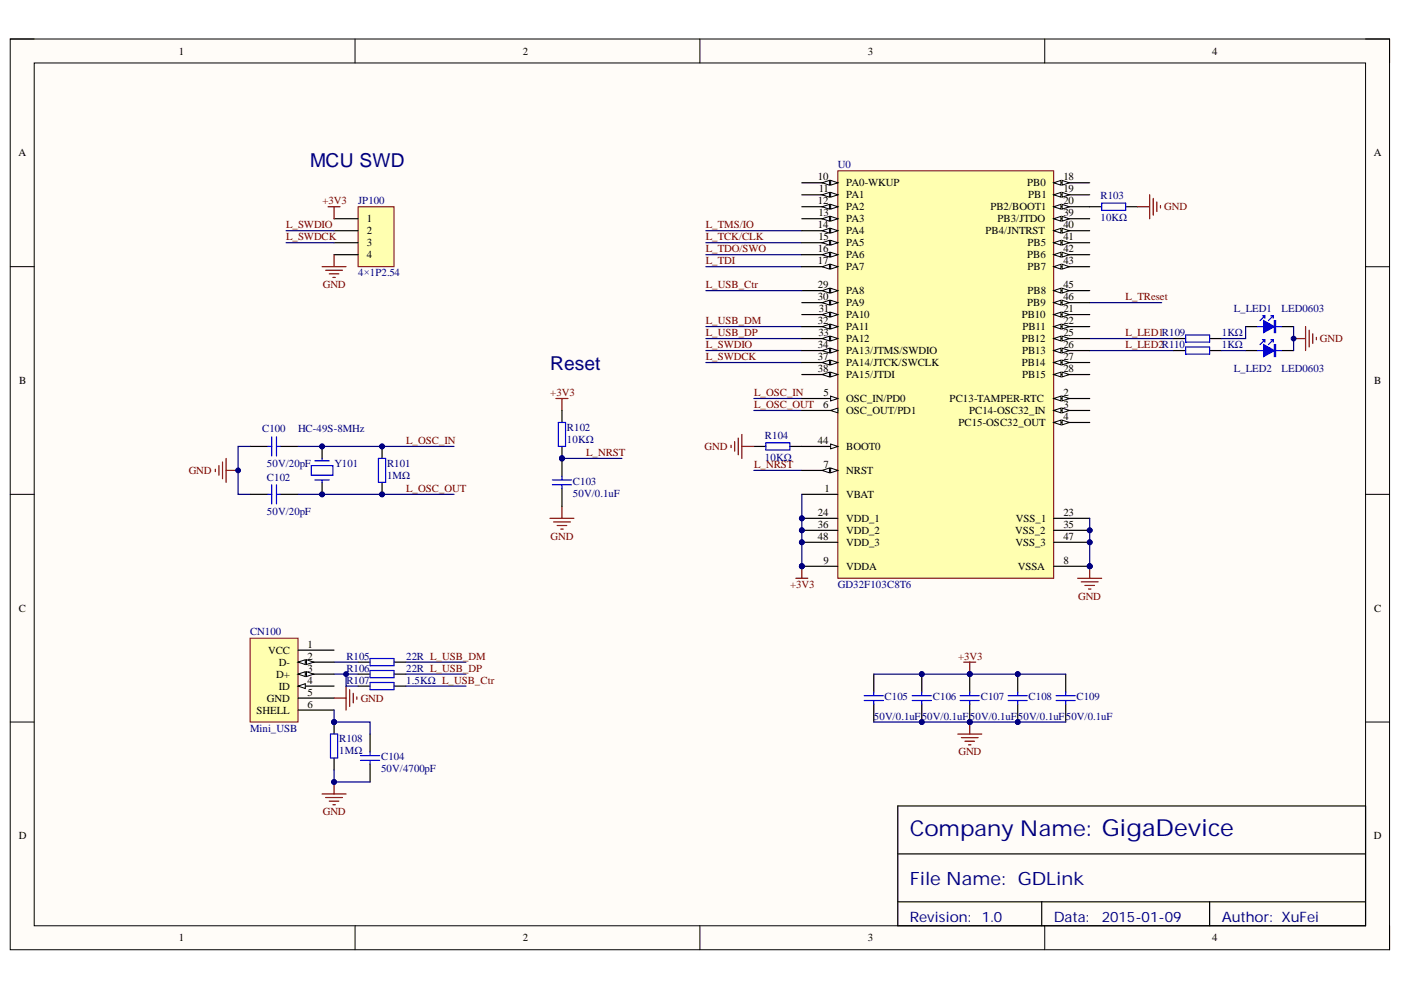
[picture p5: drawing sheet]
<svg xmlns="http://www.w3.org/2000/svg" width="297mm" height="210mm" viewBox="0 0 297 210" stroke-linecap="round" stroke-linejoin="round" font-family="sans-serif">
<defs><g id="words">
<text font-size="4.6" fill="#000080" x="192.9" y="177.3">Company Name: GigaDevice</text>
<g font-size="4.1" fill="#000080">
<text x="65.7" y="35.3">MCU SWD</text>
<text x="116.7" y="78.5">Reset</text>
</g>
<text font-size="3.9" fill="#000080" x="192.9" y="187.7">File Name: GDLink</text>
<g font-size="3" fill="#000080">
<text x="192.9" y="195.4">Revision:</text>
<text x="208.2" y="195.4">1.0</text>
<text x="223.4" y="195.4">Data:</text>
<text x="233.6" y="195.4">2015-01-09</text>
<text x="259" y="195.4">Author: XuFei</text>
</g>
<g font-size="2.3">
<text x="37.9" y="11.6">1</text>
<text x="110.8" y="11.6">2</text>
<text x="184" y="11.6">3</text>
<text x="257" y="11.6">4</text>
<text x="3.9" y="33.1">A</text>
<text x="291.3" y="33.1">A</text>
<text x="173.4" y="38.2">10</text>
<text x="173.6" y="40.7">11</text>
<text x="179.4" y="39.5">PA0-WKUP</text>
<text x="217.8" y="39.5">PB0</text>
<text x="225.5" y="38.2">18</text>
<text x="225.5" y="40.7">19</text>
<text x="77.7" y="47.1">1</text>
<text x="173.4" y="43.3">12</text>
<text x="173.5" y="45.8">13</text>
<text x="179.4" y="42">PA1</text>
<text x="179.4" y="44.5">PA2</text>
<text x="179.4" y="47.1">PA3</text>
<text x="210" y="44.5">PB2/BOOT1</text>
<text x="211.5" y="47.1">PB3/JTDO</text>
<text x="218" y="42">PB1</text>
<text x="225.5" y="43.3">20</text>
<text x="225.5" y="45.8">39</text>
<text x="77.7" y="49.7">2</text>
<text x="77.7" y="52.2">3</text>
<text x="173.4" y="48.3">14</text>
<text x="173.4" y="53.5">16</text>
<text x="173.5" y="51">15</text>
<text x="179.4" y="49.7">PA4</text>
<text x="179.4" y="52.2">PA5</text>
<text x="209" y="49.7">PB4/JNTRST</text>
<text x="217.8" y="52.2">PB5</text>
<text x="225.5" y="48.3">40</text>
<text x="225.5" y="51">41</text>
<text x="225.5" y="53.5">42</text>
<text x="77.7" y="54.8">4</text>
<text x="173.4" y="56">17</text>
<text x="179.4" y="54.8">PA6</text>
<text x="179.4" y="57.3">PA7</text>
<text x="217.8" y="54.8">PB6</text>
<text x="217.8" y="57.3">PB7</text>
<text x="225.5" y="56">43</text>
<text x="173.4" y="61.1">29</text>
<text x="173.4" y="63.6">30</text>
<text x="179.4" y="62.4">PA8</text>
<text x="179.4" y="64.9">PA9</text>
<text x="217.8" y="64.9">PB9</text>
<text x="217.8" y="62.4">PB8</text>
<text x="225.5" y="61.1">45</text>
<text x="225.5" y="63.6">46</text>
<text x="173.4" y="68.7">32</text>
<text x="173.5" y="71.3">33</text>
<text x="173.6" y="66.2">31</text>
<text x="179.4" y="67.5">PA10</text>
<text x="179.4" y="70">PA11</text>
<text x="216.7" y="67.5">PB10</text>
<text x="216.8" y="70">PB11</text>
<text x="225.5" y="66.2">21</text>
<text x="225.5" y="68.7">22</text>
<text x="225.5" y="71.3">25</text>
<text x="173.4" y="73.8">34</text>
<text x="173.4" y="76.3">37</text>
<text x="179.4" y="72.5">PA12</text>
<text x="179.4" y="75.1">PA13/JTMS/SWDIO</text>
<text x="179.4" y="77.6">PA14/JTCK/SWCLK</text>
<text x="216.7" y="72.5">PB12</text>
<text x="216.7" y="77.6">PB14</text>
<text x="216.7" y="75.1">PB13</text>
<text x="225.5" y="73.8">26</text>
<text x="225.5" y="76.3">27</text>
<text x="4.1" y="81.4">B</text>
<text x="173.4" y="78.9">38</text>
<text x="174.6" y="83.9">5</text>
<text x="179.4" y="80.1">PA15/JTDI</text>
<text x="216.7" y="80.1">PB15</text>
<text x="225.5" y="78.9">28</text>
<text x="225.5" y="83.9">2</text>
<text x="291.4" y="81.4">B</text>
<text x="174.5" y="86.5">6</text>
<text x="179.4" y="85.2">OSC_IN/PD0</text>
<text x="179.4" y="87.7">OSC_OUT/PD1</text>
<text x="201.3" y="85.2">PC13-TAMPER-RTC</text>
<text x="205.5" y="87.7">PC14-OSC32_IN</text>
<text x="225.5" y="86.5">3</text>
<text x="225.5" y="89">4</text>
<text x="173.4" y="94.2">44</text>
<text x="179.4" y="95.4">BOOT0</text>
<text x="203.2" y="90.3">PC15-OSC32_OUT</text>
<text x="174.6" y="99.2">7</text>
<text x="179.4" y="100.5">NRST</text>
<text x="174.8" y="104.3">1</text>
<text x="179.4" y="105.6">VBAT</text>
<text x="173.4" y="109.4">24</text>
<text x="173.4" y="111.9">36</text>
<text x="179.4" y="110.6">VDD_1</text>
<text x="179.4" y="113.2">VDD_2</text>
<text x="215.2" y="113.2">VSS_2</text>
<text x="215.4" y="110.6">VSS_1</text>
<text x="225.5" y="109.4">23</text>
<text x="225.5" y="111.9">35</text>
<text x="173.4" y="114.4">48</text>
<text x="174.6" y="119.5">9</text>
<text x="179.4" y="115.7">VDD_3</text>
<text x="215.3" y="115.7">VSS_3</text>
<text x="225.5" y="114.4">47</text>
<text x="225.5" y="119.5">8</text>
<text x="179.4" y="120.8">VDDA</text>
<text x="215.8" y="120.8">VSSA</text>
<text x="4" y="129.7">C</text>
<text x="291.4" y="129.7">C</text>
<text x="65.2" y="137.4">1</text>
<text x="56.8" y="138.6">VCC</text>
<text x="58.5" y="143.7">D+</text>
<text x="59.1" y="141.2">D-</text>
<text x="65.2" y="139.9">2</text>
<text x="65.2" y="142.4">3</text>
<text x="56.6" y="148.8">GND</text>
<text x="59.1" y="146.2">ID</text>
<text x="65.2" y="145">4</text>
<text x="65.2" y="147.5">5</text>
<text x="54.4" y="151.3">SHELL</text>
<text x="65.2" y="150">6</text>
<text x="4" y="177.9">D</text>
<text x="291.3" y="177.9">D</text>
<text x="37.9" y="199.6">1</text>
<text x="110.8" y="199.6">2</text>
<text x="184" y="199.6">3</text>
<text x="257" y="199.6">4</text>
</g>
<g font-size="2.3" fill="#000080">
<text x="177.7" y="35.7">U0</text>
<text x="76" y="43.3">JP100</text>
<text x="233.3" y="42.3">R103</text>
<text x="233.3" y="46.8">10KΩ</text>
<text x="76" y="58.6">4×1P2.54</text>
<text x="259" y="71.3">1KΩ</text>
<text x="261.6" y="66.2">L_LED1</text>
<text x="271.7" y="66.2">LED0603</text>
<text x="259" y="73.8">1KΩ</text>
<text x="261.6" y="78.9">L_LED2</text>
<text x="271.7" y="78.9">LED0603</text>
<text x="55.6" y="91.5">C100</text>
<text x="63.2" y="91.5">HC-49S-8MHz</text>
<text x="120.2" y="91.3">R102</text>
<text x="120.2" y="93.9">10KΩ</text>
<text x="162.2" y="93.1">R104</text>
<text x="56.6" y="99">50V/20pF</text>
<text x="70.9" y="99">Y101</text>
<text x="82.1" y="99">R101</text>
<text x="82.1" y="101.5">1MΩ</text>
<text x="162.2" y="97.7">10KΩ</text>
<text x="56.6" y="102">C102</text>
<text x="121.5" y="102.8">C103</text>
<text x="121.5" y="105.3">50V/0.1uF</text>
<text x="56.6" y="109.1">50V/20pF</text>
<text x="177.7" y="124.6">GD32F103C8T6</text>
<text x="53" y="134.7">CN100</text>
<text x="73.4" y="139.9">R105</text>
<text x="73.4" y="142.4">R106</text>
<text x="86.1" y="139.9">22R L_USB_DM</text>
<text x="86.1" y="142.4">22R L_USB_DP</text>
<text x="73.4" y="145">R107</text>
<text x="86.1" y="145">1.5KΩ L_USB_Ctr</text>
<text x="187.6" y="148.5">C105</text>
<text x="197.8" y="148.5">C106</text>
<text x="207.9" y="148.5">C107</text>
<text x="218.1" y="148.5">C108</text>
<text x="228.2" y="148.5">C109</text>
<text x="53" y="155.1">Mini_USB</text>
<text x="185.3" y="152.6">50V/0.1uF50V/0.1uF</text>
<text x="205.7" y="152.6">50V/0.1uF</text>
<text x="215.8" y="152.6">50V/0.1uF</text>
<text x="226" y="152.6">50V/0.1uF</text>
<text x="71.9" y="157.4">R108</text>
<text x="71.9" y="159.9">1MΩ</text>
<text x="80.8" y="161.2">C104</text>
<text x="80.8" y="163.7">50V/4700pF</text>
</g>
<g font-size="2.3" fill="#800000">
<text x="68.4" y="43.3">+3V3</text>
<text x="246.9" y="44.5">GND</text>
<text x="60.7" y="48.3">L_SWDIO</text>
<text x="60.7" y="51">L_SWDCK</text>
<text x="149.7" y="48.3">L_TMS/IO</text>
<text x="149.7" y="53.5">L_TDO/SWO</text>
<text x="149.7" y="51">L_TCK/CLK</text>
<text x="149.7" y="56">L_TDI</text>
<text x="68.4" y="61.1">GND</text>
<text x="149.7" y="61.1">L_USB_Ctr</text>
<text x="238.7" y="63.6">L_TReset</text>
<text x="149.7" y="71.3">L_USB_DP</text>
<text x="149.7" y="68.7">L_USB_DM</text>
<text x="238.7" y="71.3">L_LED1R109</text>
<text x="149.7" y="73.8">L_SWDIO</text>
<text x="149.7" y="76.3">L_SWDCK</text>
<text x="238.7" y="73.8">L_LED2R110</text>
<text x="279.9" y="72.5">GND</text>
<text x="116.7" y="83.9">+3V3</text>
<text x="159.9" y="83.9">L_OSC_IN</text>
<text x="159.9" y="86.5">L_OSC_OUT</text>
<text x="86.1" y="94.2">L_OSC_IN</text>
<text x="149.4" y="95.4">GND</text>
<text x="40" y="100.5">GND</text>
<text x="124.3" y="96.7">L_NRST</text>
<text x="159.9" y="99.2">L_NRST</text>
<text x="86.1" y="104.3">L_OSC_OUT</text>
<text x="116.7" y="114.4">GND</text>
<text x="167.5" y="124.6">+3V3</text>
<text x="228.6" y="127.1">GND</text>
<text x="203.1" y="139.9">+3V3</text>
<text x="76.5" y="148.8">GND</text>
<text x="203.2" y="160.2">GND</text>
<text x="68.4" y="172.9">GND</text>
</g>
</g></defs>
<path d="M2.2 8.3h292.4v193.1h-292.4z" fill-rule="evenodd" fill="#fffcf8"/>
<path d="M2.2 8.3h292.4v193.1h-292.4z" fill="none" stroke="#000" stroke-width=".21"/>
<path d="M7.3 13.4h282.2v182.9h-282.2z" fill-rule="evenodd" fill="#fffcf8"/>
<g fill="none" stroke="#000" stroke-width=".21">
<path d="M2.2 8.3h5.1M7.3 13.4h282.2v182.9h-282.2zM75.3 8.3v5M148.4 8.3v5M221.5 8.3v5.1M289.5 8.3h5.1v5.1M2.2 56.5h5.1M289.5 56.5h5.1M2.2 104.8h5.1M289.5 104.8h5.1M2.2 153.1h5.1M289.5 153.1h5.1"/>
<path d="M75.3 196.3v5.1M148.4 196.3v5.1M221.5 196.3v5.1M294.6 196.3v5.1"/>
</g>
<path d="M53 94.7h3.8M59.4 94.7h3.8M53 104.8h3.8M59.4 104.8h3.8M190.3 170.9h99.2v25.4h-99.2zM190.3 181h99.2M190.3 191.2h99.2M220.9 191.2v5.1M256.5 191.2v5.1" fill="none" stroke="#000" stroke-width=".25"/>
<path d="M231 64.2h15.3M231 71.8h17.8M231 74.3h17.8M159.8 99.7h10.2" fill="none" stroke="#000080" stroke-width=".25"/>
<path d="M56.8 94.7h.8M57.6 92.6v4.1M58.6 94.7h.8M58.6 92.6v4.1M56.8 104.8h.8M57.6 102.8v4M58.6 102.8v4M58.6 104.8h.8" fill="none" stroke="#00f" stroke-width=".25"/>
<circle cx="68.3" cy="104.8" r=".51" fill="#000080"/>
<circle cx="68.3" cy="104.8" r=".51" fill="none" stroke="#000080" stroke-width=".21"/>
<circle cx="68.3" cy="94.7" r=".51" fill="#000080"/>
<circle cx="68.3" cy="94.7" r=".51" fill="none" stroke="#000080" stroke-width=".21"/>
<path d="M68.3 102.3v2.5" fill="none" stroke="#000" stroke-width=".25"/>
<circle cx="68.3" cy="104.8" r=".51" fill="#000080"/>
<circle cx="68.3" cy="104.8" r=".51" fill="none" stroke="#000080" stroke-width=".21"/>
<path d="M68.3 94.7v2.5" fill="none" stroke="#000" stroke-width=".25"/>
<circle cx="68.3" cy="94.7" r=".51" fill="#000080"/>
<circle cx="68.3" cy="94.7" r=".51" fill="none" stroke="#000080" stroke-width=".21"/>
<path d="M66 98.7h4.6v2.1h-4.6zM66.8 97.7h3M68.3 97.2v.5M66.8 101.8h3M68.3 101.8v.5" fill="none" stroke="#00f" stroke-width=".25"/>
<path d="M53 94.7h-2.5v10.1h2.5" fill="none" stroke="#000080" stroke-width=".25"/>
<path d="M45.7 99.5v.5M46.4 98.7v2.1M47.2 98v3.5M47.9 97.2v5.1M47.9 99.7h2.6" fill="none" stroke="#800000" stroke-width=".25"/>
<circle cx="50.5" cy="99.7" r=".51" fill="#000080"/>
<circle cx="50.5" cy="99.7" r=".51" fill="none" stroke="#000080" stroke-width=".21"/>
<path d="M117.9 84.5h2.5M119.1 84.5v2.5M116.6 109.9h5.1M117.4 110.7h3.5M118.1 111.4h2.1M118.9 112.2h.5M119.1 107.4v2.5" fill="none" stroke="#800000" stroke-width=".25"/>
<path d="M119.1 97.2h12.8" fill="none" stroke="#000080" stroke-width=".25"/>
<circle cx="119.1" cy="97.2" r=".51" fill="#000080"/>
<circle cx="119.1" cy="97.2" r=".51" fill="none" stroke="#000080" stroke-width=".21"/>
<circle cx="119.1" cy="97.2" r=".51" fill="#000080"/>
<circle cx="119.1" cy="97.2" r=".51" fill="none" stroke="#000080" stroke-width=".21"/>
<path d="M119.1 94.7v2.5" fill="none" stroke="#000" stroke-width=".25"/>
<circle cx="119.1" cy="97.2" r=".51" fill="#000080"/>
<circle cx="119.1" cy="97.2" r=".51" fill="none" stroke="#000080" stroke-width=".21"/>
<path d="M119.1 87v2.6" fill="none" stroke="#000" stroke-width=".25"/>
<path d="M118.4 89.6h1.5v5.1h-1.5z" fill="none" stroke="#00f" stroke-width=".25"/>
<circle cx="119.1" cy="97.2" r=".51" fill="#000080"/>
<circle cx="119.1" cy="97.2" r=".51" fill="none" stroke="#000080" stroke-width=".21"/>
<path d="M119.1 97.2v3.8" fill="none" stroke="#000" stroke-width=".25"/>
<circle cx="119.1" cy="97.2" r=".51" fill="#000080"/>
<circle cx="119.1" cy="97.2" r=".51" fill="none" stroke="#000080" stroke-width=".21"/>
<path d="M159.8 94.7h2.6M167.5 94.7h2.5M119.1 103.5v3.9M185.3 142.9v3.8M185.3 149.3v3.8" fill="none" stroke="#000" stroke-width=".25"/>
<path d="M162.4 93.9h5.1v1.5h-5.1zM117.1 102.8h4.1M117.1 101.8h4.1M119.1 101v.8M119.1 102.8v.7M183.2 147.5h4.1M183.2 148.5h4.1M185.3 146.7v.8M185.3 148.5v.8" fill="none" stroke="#00f" stroke-width=".25"/>
<path d="M155 94.4v.5M155.8 93.6v2.1M156.5 92.9v3.5M157.3 92.1v5.1M157.3 94.7h2.5" fill="none" stroke="#800000" stroke-width=".25"/>
<path d="M63.2 94.7h33.1M63.2 104.8h33.1" fill="none" stroke="#000080" stroke-width=".25"/>
<circle cx="195.4" cy="153.1" r=".51" fill="#000080"/>
<circle cx="195.4" cy="153.1" r=".51" fill="none" stroke="#000080" stroke-width=".21"/>
<circle cx="195.4" cy="142.9" r=".51" fill="#000080"/>
<circle cx="195.4" cy="142.9" r=".51" fill="none" stroke="#000080" stroke-width=".21"/>
<path d="M195.4 149.3v3.8" fill="none" stroke="#000" stroke-width=".25"/>
<circle cx="195.4" cy="153.1" r=".51" fill="#000080"/>
<circle cx="195.4" cy="153.1" r=".51" fill="none" stroke="#000080" stroke-width=".21"/>
<path d="M195.4 142.9v3.8" fill="none" stroke="#000" stroke-width=".25"/>
<circle cx="195.4" cy="142.9" r=".51" fill="#000080"/>
<circle cx="195.4" cy="142.9" r=".51" fill="none" stroke="#000080" stroke-width=".21"/>
<path d="M193.4 147.5h4.1M193.4 148.5h4.1M195.4 146.7v.8M195.4 148.5v.8" fill="none" stroke="#00f" stroke-width=".25"/>
<circle cx="205.6" cy="153.1" r=".51" fill="#000080"/>
<circle cx="205.6" cy="153.1" r=".51" fill="none" stroke="#000080" stroke-width=".21"/>
<circle cx="205.6" cy="142.9" r=".51" fill="#000080"/>
<circle cx="205.6" cy="142.9" r=".51" fill="none" stroke="#000080" stroke-width=".21"/>
<path d="M205.6 149.3v3.8" fill="none" stroke="#000" stroke-width=".25"/>
<circle cx="205.6" cy="153.1" r=".51" fill="#000080"/>
<circle cx="205.6" cy="153.1" r=".51" fill="none" stroke="#000080" stroke-width=".21"/>
<path d="M205.6 142.9v3.8" fill="none" stroke="#000" stroke-width=".25"/>
<circle cx="205.6" cy="142.9" r=".51" fill="#000080"/>
<circle cx="205.6" cy="142.9" r=".51" fill="none" stroke="#000080" stroke-width=".21"/>
<path d="M203.6 147.5h4M203.6 148.5h4M205.6 146.7v.8M205.6 148.5v.8" fill="none" stroke="#00f" stroke-width=".25"/>
<circle cx="215.8" cy="153.1" r=".51" fill="#000080"/>
<circle cx="215.8" cy="153.1" r=".51" fill="none" stroke="#000080" stroke-width=".21"/>
<circle cx="215.8" cy="142.9" r=".51" fill="#000080"/>
<circle cx="215.8" cy="142.9" r=".51" fill="none" stroke="#000080" stroke-width=".21"/>
<path d="M215.8 149.3v3.8" fill="none" stroke="#000" stroke-width=".25"/>
<circle cx="215.8" cy="153.1" r=".51" fill="#000080"/>
<circle cx="215.8" cy="153.1" r=".51" fill="none" stroke="#000080" stroke-width=".21"/>
<path d="M215.8 142.9v3.8" fill="none" stroke="#000" stroke-width=".25"/>
<circle cx="215.8" cy="142.9" r=".51" fill="#000080"/>
<circle cx="215.8" cy="142.9" r=".51" fill="none" stroke="#000080" stroke-width=".21"/>
<path d="M213.7 147.5h4.1M213.7 148.5h4.1M215.8 146.7v.8M215.8 148.5v.8M223.9 147.5h4.1M223.9 148.5h4.1M226 146.7v.8M226 148.5v.8" fill="none" stroke="#00f" stroke-width=".25"/>
<path d="M226 142.9v3.8M226 149.3v3.8" fill="none" stroke="#000" stroke-width=".25"/>
<circle cx="81" cy="104.8" r=".51" fill="#000080"/>
<circle cx="81" cy="104.8" r=".51" fill="none" stroke="#000080" stroke-width=".21"/>
<circle cx="81" cy="94.7" r=".51" fill="#000080"/>
<circle cx="81" cy="94.7" r=".51" fill="none" stroke="#000080" stroke-width=".21"/>
<path d="M81 102.3v2.5" fill="none" stroke="#000" stroke-width=".25"/>
<circle cx="81" cy="104.8" r=".51" fill="#000080"/>
<circle cx="81" cy="104.8" r=".51" fill="none" stroke="#000080" stroke-width=".21"/>
<path d="M81 94.7v2.5" fill="none" stroke="#000" stroke-width=".25"/>
<circle cx="81" cy="94.7" r=".51" fill="#000080"/>
<circle cx="81" cy="94.7" r=".51" fill="none" stroke="#000080" stroke-width=".21"/>
<path d="M80.2 97.2h1.6v5.1h-1.6z" fill="none" stroke="#00f" stroke-width=".25"/>
<path d="M159.8 84.5h10.2M159.8 87h10.2" fill="none" stroke="#000080" stroke-width=".25"/>
<path d="M203.1 155.6h5.1M203.8 156.4h3.6M204.6 157.2h2M205.4 157.9h.5M205.6 153.1v2.5" fill="none" stroke="#800000" stroke-width=".25"/>
<circle cx="205.6" cy="153.1" r=".51" fill="#000080"/>
<circle cx="205.6" cy="153.1" r=".51" fill="none" stroke="#000080" stroke-width=".21"/>
<path d="M204.3 140.4h2.6M205.6 140.4v2.5" fill="none" stroke="#800000" stroke-width=".25"/>
<circle cx="205.6" cy="142.9" r=".51" fill="#000080"/>
<circle cx="205.6" cy="142.9" r=".51" fill="none" stroke="#000080" stroke-width=".21"/>
<path d="M228.5 122.6h5.1M229.2 123.4h3.6M230 124.1h2.1M230.8 124.9h.5M231 120.1v2.5" fill="none" stroke="#800000" stroke-width=".25"/>
<circle cx="231" cy="120.1" r=".51" fill="#000080"/>
<circle cx="231" cy="120.1" r=".51" fill="none" stroke="#000080" stroke-width=".21"/>
<path d="M75.9 43.8h7.6v12.7h-7.6z" fill-rule="evenodd" fill="#ffffb0"/>
<path d="M75.9 43.8h7.6v12.7h-7.6z" fill="none" stroke="#800000" stroke-width=".21"/>
<path d="M70.8 46.4h5.1M70.8 48.9h5.1M70.8 51.5h5.1M70.8 54h5.1" fill="none" stroke="#000" stroke-width=".25"/>
<path d="M68.3 56.5h5.1M69 57.3h3.6M69.6 43.8h2.5M69.8 58.1h2M70.6 58.8h.5M70.8 43.8v2.6M70.8 54v2.5M168.7 122.6h2.6M170 120.1v2.5" fill="none" stroke="#800000" stroke-width=".25"/>
<path d="M149.7 48.9h20.3M149.7 51.5h20.3M149.7 54h20.3M149.7 56.5h20.3M149.7 76.9h20.3M149.7 74.3h20.3" fill="none" stroke="#000080" stroke-width=".25"/>
<circle cx="170" cy="120.1" r=".51" fill="#000080"/>
<circle cx="170" cy="120.1" r=".51" fill="none" stroke="#000080" stroke-width=".21"/>
<path d="M60.7 48.9h10.1M60.7 51.5h10.1M149.7 69.2h20.3M149.7 71.8h20.3M185.3 142.9h40.7M185.3 153.1h40.7" fill="none" stroke="#000080" stroke-width=".25"/>
<circle cx="170" cy="109.9" r=".51" fill="#000080"/>
<circle cx="170" cy="109.9" r=".51" fill="none" stroke="#000080" stroke-width=".21"/>
<circle cx="170" cy="112.4" r=".51" fill="#000080"/>
<circle cx="170" cy="112.4" r=".51" fill="none" stroke="#000080" stroke-width=".21"/>
<circle cx="170" cy="115" r=".51" fill="#000080"/>
<circle cx="170" cy="115" r=".51" fill="none" stroke="#000080" stroke-width=".21"/>
<circle cx="170" cy="120.1" r=".51" fill="#000080"/>
<circle cx="170" cy="120.1" r=".51" fill="none" stroke="#000080" stroke-width=".21"/>
<circle cx="231" cy="112.4" r=".51" fill="#000080"/>
<circle cx="231" cy="112.4" r=".51" fill="none" stroke="#000080" stroke-width=".21"/>
<circle cx="231" cy="115" r=".51" fill="#000080"/>
<circle cx="231" cy="115" r=".51" fill="none" stroke="#000080" stroke-width=".21"/>
<circle cx="231" cy="120.1" r=".51" fill="#000080"/>
<circle cx="231" cy="120.1" r=".51" fill="none" stroke="#000080" stroke-width=".21"/>
<path d="M177.6 36.2h45.8v86.4h-45.8z" fill-rule="evenodd" fill="#ffffb0"/>
<path d="M177.6 36.2h45.8v86.4h-45.8z" fill="none" stroke="#800000" stroke-width=".21"/>
<path d="M170 94.7h7.6" fill="none" stroke="#000" stroke-width=".25"/>
<path d="M176.1 94.1l1.5 .6-1.5 .5z" fill="#f8fcff"/>
<path d="M176.1 94.1l1.5 .6-1.5 .5z" fill="none" stroke="#000" stroke-width=".21"/>
<path d="M170 99.7h7.6" fill="none" stroke="#000" stroke-width=".25"/>
<path d="M176.1 99.2l1.5 .5-1.5 .5z" fill="#f8fcff"/>
<path d="M176.1 99.2l1.5 .5-1.5 .5z" fill="none" stroke="#000" stroke-width=".21"/>
<path d="M174.3 99.7l1.6-.5v1z" fill="#f8fcff"/>
<path d="M174.3 99.7l1.6-.5v1z" fill="none" stroke="#000" stroke-width=".21"/>
<path d="M170 84.5h7.6" fill="none" stroke="#000" stroke-width=".25"/>
<path d="M176.1 84l1.5 .5-1.5 .5z" fill="#f8fcff"/>
<path d="M176.1 84l1.5 .5-1.5 .5z" fill="none" stroke="#000" stroke-width=".21"/>
<path d="M170 87h7.6" fill="none" stroke="#000" stroke-width=".25"/>
<path d="M176.1 87l1.5-.5v1z" fill="#f8fcff"/>
<path d="M176.1 87l1.5-.5v1z" fill="none" stroke="#000" stroke-width=".21"/>
<path d="M170 38.8h7.6" fill="none" stroke="#000" stroke-width=".25"/>
<path d="M176.1 38.2l1.5 .6-1.5 .5z" fill="#f8fcff"/>
<path d="M176.1 38.2l1.5 .6-1.5 .5z" fill="none" stroke="#000" stroke-width=".21"/>
<path d="M174.3 38.8l1.6-.6v1.1z" fill="#f8fcff"/>
<path d="M174.3 38.8l1.6-.6v1.1z" fill="none" stroke="#000" stroke-width=".21"/>
<path d="M170 41.3h7.6" fill="none" stroke="#000" stroke-width=".25"/>
<path d="M176.1 40.8l1.5 .5-1.5 .5z" fill="#f8fcff"/>
<path d="M176.1 40.8l1.5 .5-1.5 .5z" fill="none" stroke="#000" stroke-width=".21"/>
<path d="M174.3 41.3l1.6-.5v1z" fill="#f8fcff"/>
<path d="M174.3 41.3l1.6-.5v1z" fill="none" stroke="#000" stroke-width=".21"/>
<path d="M170 43.8h7.6" fill="none" stroke="#000" stroke-width=".25"/>
<path d="M176.1 43.3l1.5 .5-1.5 .5z" fill="#f8fcff"/>
<path d="M176.1 43.3l1.5 .5-1.5 .5z" fill="none" stroke="#000" stroke-width=".21"/>
<path d="M174.3 43.8l1.6-.5v1z" fill="#f8fcff"/>
<path d="M174.3 43.8l1.6-.5v1z" fill="none" stroke="#000" stroke-width=".21"/>
<path d="M170 46.4h7.6" fill="none" stroke="#000" stroke-width=".25"/>
<path d="M176.1 45.9l1.5 .5-1.5 .5z" fill="#f8fcff"/>
<path d="M176.1 45.9l1.5 .5-1.5 .5z" fill="none" stroke="#000" stroke-width=".21"/>
<path d="M174.3 46.4l1.6-.5v1z" fill="#f8fcff"/>
<path d="M174.3 46.4l1.6-.5v1z" fill="none" stroke="#000" stroke-width=".21"/>
<path d="M170 48.9h7.6" fill="none" stroke="#000" stroke-width=".25"/>
<path d="M176.1 48.4l1.5 .5-1.5 .5z" fill="#f8fcff"/>
<path d="M176.1 48.4l1.5 .5-1.5 .5z" fill="none" stroke="#000" stroke-width=".21"/>
<path d="M174.3 48.9l1.6-.5v1z" fill="#f8fcff"/>
<path d="M174.3 48.9l1.6-.5v1z" fill="none" stroke="#000" stroke-width=".21"/>
<path d="M170 51.5h7.6" fill="none" stroke="#000" stroke-width=".25"/>
<path d="M176.1 51l1.5 .5-1.5 .5z" fill="#f8fcff"/>
<path d="M176.1 51l1.5 .5-1.5 .5z" fill="none" stroke="#000" stroke-width=".21"/>
<path d="M174.3 51.5l1.6-.5v1z" fill="#f8fcff"/>
<path d="M174.3 51.5l1.6-.5v1z" fill="none" stroke="#000" stroke-width=".21"/>
<path d="M170 54h7.6" fill="none" stroke="#000" stroke-width=".25"/>
<path d="M176.1 53.5l1.5 .5-1.5 .5z" fill="#f8fcff"/>
<path d="M176.1 53.5l1.5 .5-1.5 .5z" fill="none" stroke="#000" stroke-width=".21"/>
<path d="M174.3 54l1.6-.5v1z" fill="#f8fcff"/>
<path d="M174.3 54l1.6-.5v1z" fill="none" stroke="#000" stroke-width=".21"/>
<path d="M170 56.5h7.6" fill="none" stroke="#000" stroke-width=".25"/>
<path d="M176.1 56l1.5 .5-1.5 .6z" fill="#f8fcff"/>
<path d="M176.1 56l1.5 .5-1.5 .6z" fill="none" stroke="#000" stroke-width=".21"/>
<path d="M174.3 56.5l1.6-.5v1.1z" fill="#f8fcff"/>
<path d="M174.3 56.5l1.6-.5v1.1z" fill="none" stroke="#000" stroke-width=".21"/>
<path d="M170 61.6h7.6" fill="none" stroke="#000" stroke-width=".25"/>
<path d="M176.1 61.1l1.5 .5-1.5 .5z" fill="#f8fcff"/>
<path d="M176.1 61.1l1.5 .5-1.5 .5z" fill="none" stroke="#000" stroke-width=".21"/>
<path d="M174.3 61.6l1.6-.5v1z" fill="#f8fcff"/>
<path d="M174.3 61.6l1.6-.5v1z" fill="none" stroke="#000" stroke-width=".21"/>
<path d="M170 64.2h7.6" fill="none" stroke="#000" stroke-width=".25"/>
<path d="M176.1 63.7l1.5 .5-1.5 .5z" fill="#f8fcff"/>
<path d="M176.1 63.7l1.5 .5-1.5 .5z" fill="none" stroke="#000" stroke-width=".21"/>
<path d="M174.3 64.2l1.6-.5v1z" fill="#f8fcff"/>
<path d="M174.3 64.2l1.6-.5v1z" fill="none" stroke="#000" stroke-width=".21"/>
<path d="M170 66.7h7.6" fill="none" stroke="#000" stroke-width=".25"/>
<path d="M176.1 66.2l1.5 .5-1.5 .5z" fill="#f8fcff"/>
<path d="M176.1 66.2l1.5 .5-1.5 .5z" fill="none" stroke="#000" stroke-width=".21"/>
<path d="M174.3 66.7l1.6-.5v1z" fill="#f8fcff"/>
<path d="M174.3 66.7l1.6-.5v1z" fill="none" stroke="#000" stroke-width=".21"/>
<path d="M170 69.2h7.6" fill="none" stroke="#000" stroke-width=".25"/>
<path d="M176.1 68.7l1.5 .5-1.5 .6z" fill="#f8fcff"/>
<path d="M176.1 68.7l1.5 .5-1.5 .6z" fill="none" stroke="#000" stroke-width=".21"/>
<path d="M174.3 69.2l1.6-.5v1.1z" fill="#f8fcff"/>
<path d="M174.3 69.2l1.6-.5v1.1z" fill="none" stroke="#000" stroke-width=".21"/>
<path d="M170 71.8h7.6" fill="none" stroke="#000" stroke-width=".25"/>
<path d="M176.1 71.3l1.5 .5-1.5 .5z" fill="#f8fcff"/>
<path d="M176.1 71.3l1.5 .5-1.5 .5z" fill="none" stroke="#000" stroke-width=".21"/>
<path d="M174.3 71.8l1.6-.5v1z" fill="#f8fcff"/>
<path d="M174.3 71.8l1.6-.5v1z" fill="none" stroke="#000" stroke-width=".21"/>
<path d="M170 74.3h7.6" fill="none" stroke="#000" stroke-width=".25"/>
<path d="M176.1 73.8l1.5 .5-1.5 .5z" fill="#f8fcff"/>
<path d="M176.1 73.8l1.5 .5-1.5 .5z" fill="none" stroke="#000" stroke-width=".21"/>
<path d="M174.3 74.3l1.6-.5v1z" fill="#f8fcff"/>
<path d="M174.3 74.3l1.6-.5v1z" fill="none" stroke="#000" stroke-width=".21"/>
<path d="M170 76.9h7.6" fill="none" stroke="#000" stroke-width=".25"/>
<path d="M176.1 76.4l1.5 .5-1.5 .5z" fill="#f8fcff"/>
<path d="M176.1 76.4l1.5 .5-1.5 .5z" fill="none" stroke="#000" stroke-width=".21"/>
<path d="M174.3 76.9l1.6-.5v1z" fill="#f8fcff"/>
<path d="M174.3 76.9l1.6-.5v1z" fill="none" stroke="#000" stroke-width=".21"/>
<path d="M170 79.4h7.6" fill="none" stroke="#000" stroke-width=".25"/>
<path d="M176.1 78.9l1.5 .5-1.5 .5z" fill="#f8fcff"/>
<path d="M176.1 78.9l1.5 .5-1.5 .5z" fill="none" stroke="#000" stroke-width=".21"/>
<path d="M174.3 79.4l1.6-.5v1z" fill="#f8fcff"/>
<path d="M174.3 79.4l1.6-.5v1z" fill="none" stroke="#000" stroke-width=".21"/>
<path d="M223.4 38.8h7.6" fill="none" stroke="#000" stroke-width=".25"/>
<path d="M223.4 38.8l1.5-.6v1.1z" fill="#f8fcff"/>
<path d="M223.4 38.8l1.5-.6v1.1z" fill="none" stroke="#000" stroke-width=".21"/>
<path d="M225.2 38.2l1.5 .6-1.5 .5z" fill="#f8fcff"/>
<path d="M225.2 38.2l1.5 .6-1.5 .5z" fill="none" stroke="#000" stroke-width=".21"/>
<path d="M223.4 41.3h7.6" fill="none" stroke="#000" stroke-width=".25"/>
<path d="M223.4 41.3l1.5-.5v1z" fill="#f8fcff"/>
<path d="M223.4 41.3l1.5-.5v1z" fill="none" stroke="#000" stroke-width=".21"/>
<path d="M225.2 40.8l1.5 .5-1.5 .5z" fill="#f8fcff"/>
<path d="M225.2 40.8l1.5 .5-1.5 .5z" fill="none" stroke="#000" stroke-width=".21"/>
<path d="M223.4 43.8h7.6" fill="none" stroke="#000" stroke-width=".25"/>
<path d="M223.4 43.8l1.5-.5v1z" fill="#f8fcff"/>
<path d="M223.4 43.8l1.5-.5v1z" fill="none" stroke="#000" stroke-width=".21"/>
<path d="M225.2 43.3l1.5 .5-1.5 .5z" fill="#f8fcff"/>
<path d="M225.2 43.3l1.5 .5-1.5 .5z" fill="none" stroke="#000" stroke-width=".21"/>
<path d="M223.4 46.4h7.6" fill="none" stroke="#000" stroke-width=".25"/>
<path d="M223.4 46.4l1.5-.5v1z" fill="#f8fcff"/>
<path d="M223.4 46.4l1.5-.5v1z" fill="none" stroke="#000" stroke-width=".21"/>
<path d="M225.2 45.9l1.5 .5-1.5 .5z" fill="#f8fcff"/>
<path d="M225.2 45.9l1.5 .5-1.5 .5z" fill="none" stroke="#000" stroke-width=".21"/>
<path d="M223.4 48.9h7.6" fill="none" stroke="#000" stroke-width=".25"/>
<path d="M223.4 48.9l1.5-.5v1z" fill="#f8fcff"/>
<path d="M223.4 48.9l1.5-.5v1z" fill="none" stroke="#000" stroke-width=".21"/>
<path d="M225.2 48.4l1.5 .5-1.5 .5z" fill="#f8fcff"/>
<path d="M225.2 48.4l1.5 .5-1.5 .5z" fill="none" stroke="#000" stroke-width=".21"/>
<path d="M223.4 51.5h7.6" fill="none" stroke="#000" stroke-width=".25"/>
<path d="M223.4 51.5l1.5-.5v1z" fill="#f8fcff"/>
<path d="M223.4 51.5l1.5-.5v1z" fill="none" stroke="#000" stroke-width=".21"/>
<path d="M225.2 51l1.5 .5-1.5 .5z" fill="#f8fcff"/>
<path d="M225.2 51l1.5 .5-1.5 .5z" fill="none" stroke="#000" stroke-width=".21"/>
<path d="M223.4 54h7.6" fill="none" stroke="#000" stroke-width=".25"/>
<path d="M223.4 54l1.5-.5v1z" fill="#f8fcff"/>
<path d="M223.4 54l1.5-.5v1z" fill="none" stroke="#000" stroke-width=".21"/>
<path d="M225.2 53.5l1.5 .5-1.5 .5z" fill="#f8fcff"/>
<path d="M225.2 53.5l1.5 .5-1.5 .5z" fill="none" stroke="#000" stroke-width=".21"/>
<path d="M223.4 56.5h7.6" fill="none" stroke="#000" stroke-width=".25"/>
<path d="M223.4 56.5l1.5-.5v1.1z" fill="#f8fcff"/>
<path d="M223.4 56.5l1.5-.5v1.1z" fill="none" stroke="#000" stroke-width=".21"/>
<path d="M225.2 56l1.5 .5-1.5 .6z" fill="#f8fcff"/>
<path d="M225.2 56l1.5 .5-1.5 .6z" fill="none" stroke="#000" stroke-width=".21"/>
<path d="M223.4 61.6h7.6" fill="none" stroke="#000" stroke-width=".25"/>
<path d="M223.4 61.6l1.5-.5v1z" fill="#f8fcff"/>
<path d="M223.4 61.6l1.5-.5v1z" fill="none" stroke="#000" stroke-width=".21"/>
<path d="M225.2 61.1l1.5 .5-1.5 .5z" fill="#f8fcff"/>
<path d="M225.2 61.1l1.5 .5-1.5 .5z" fill="none" stroke="#000" stroke-width=".21"/>
<path d="M223.4 64.2h7.6" fill="none" stroke="#000" stroke-width=".25"/>
<path d="M223.4 64.2l1.5-.5v1z" fill="#f8fcff"/>
<path d="M223.4 64.2l1.5-.5v1z" fill="none" stroke="#000" stroke-width=".21"/>
<path d="M225.2 63.7l1.5 .5-1.5 .5z" fill="#f8fcff"/>
<path d="M225.2 63.7l1.5 .5-1.5 .5z" fill="none" stroke="#000" stroke-width=".21"/>
<path d="M223.4 66.7h7.6" fill="none" stroke="#000" stroke-width=".25"/>
<path d="M223.4 66.7l1.5-.5v1z" fill="#f8fcff"/>
<path d="M223.4 66.7l1.5-.5v1z" fill="none" stroke="#000" stroke-width=".21"/>
<path d="M225.2 66.2l1.5 .5-1.5 .5z" fill="#f8fcff"/>
<path d="M225.2 66.2l1.5 .5-1.5 .5z" fill="none" stroke="#000" stroke-width=".21"/>
<path d="M223.4 69.2h7.6" fill="none" stroke="#000" stroke-width=".25"/>
<path d="M223.4 69.2l1.5-.5v1.1z" fill="#f8fcff"/>
<path d="M223.4 69.2l1.5-.5v1.1z" fill="none" stroke="#000" stroke-width=".21"/>
<path d="M225.2 68.7l1.5 .5-1.5 .6z" fill="#f8fcff"/>
<path d="M225.2 68.7l1.5 .5-1.5 .6z" fill="none" stroke="#000" stroke-width=".21"/>
<path d="M223.4 71.8h7.6" fill="none" stroke="#000" stroke-width=".25"/>
<path d="M223.4 71.8l1.5-.5v1z" fill="#f8fcff"/>
<path d="M223.4 71.8l1.5-.5v1z" fill="none" stroke="#000" stroke-width=".21"/>
<path d="M225.2 71.3l1.5 .5-1.5 .5z" fill="#f8fcff"/>
<path d="M225.2 71.3l1.5 .5-1.5 .5z" fill="none" stroke="#000" stroke-width=".21"/>
<path d="M223.4 74.3h7.6" fill="none" stroke="#000" stroke-width=".25"/>
<path d="M223.4 74.3l1.5-.5v1z" fill="#f8fcff"/>
<path d="M223.4 74.3l1.5-.5v1z" fill="none" stroke="#000" stroke-width=".21"/>
<path d="M225.2 73.8l1.5 .5-1.5 .5z" fill="#f8fcff"/>
<path d="M225.2 73.8l1.5 .5-1.5 .5z" fill="none" stroke="#000" stroke-width=".21"/>
<path d="M223.4 76.9h7.6" fill="none" stroke="#000" stroke-width=".25"/>
<path d="M223.4 76.9l1.5-.5v1z" fill="#f8fcff"/>
<path d="M223.4 76.9l1.5-.5v1z" fill="none" stroke="#000" stroke-width=".21"/>
<path d="M225.2 76.4l1.5 .5-1.5 .5z" fill="#f8fcff"/>
<path d="M225.2 76.4l1.5 .5-1.5 .5z" fill="none" stroke="#000" stroke-width=".21"/>
<path d="M223.4 79.4h7.6" fill="none" stroke="#000" stroke-width=".25"/>
<path d="M223.4 79.4l1.5-.5v1z" fill="#f8fcff"/>
<path d="M223.4 79.4l1.5-.5v1z" fill="none" stroke="#000" stroke-width=".21"/>
<path d="M225.2 78.9l1.5 .5-1.5 .5z" fill="#f8fcff"/>
<path d="M225.2 78.9l1.5 .5-1.5 .5z" fill="none" stroke="#000" stroke-width=".21"/>
<path d="M223.4 84.5h7.6" fill="none" stroke="#000" stroke-width=".25"/>
<path d="M223.4 84.5l1.5-.5v1z" fill="#f8fcff"/>
<path d="M223.4 84.5l1.5-.5v1z" fill="none" stroke="#000" stroke-width=".21"/>
<path d="M225.2 84l1.5 .5-1.5 .5z" fill="#f8fcff"/>
<path d="M225.2 84l1.5 .5-1.5 .5z" fill="none" stroke="#000" stroke-width=".21"/>
<path d="M223.4 87h7.6" fill="none" stroke="#000" stroke-width=".25"/>
<path d="M223.4 87l1.5-.5v1z" fill="#f8fcff"/>
<path d="M223.4 87l1.5-.5v1z" fill="none" stroke="#000" stroke-width=".21"/>
<path d="M225.2 86.5l1.5 .5-1.5 .5z" fill="#f8fcff"/>
<path d="M225.2 86.5l1.5 .5-1.5 .5z" fill="none" stroke="#000" stroke-width=".21"/>
<path d="M223.4 89.6h7.6" fill="none" stroke="#000" stroke-width=".25"/>
<path d="M223.4 89.6l1.5-.5v1z" fill="#f8fcff"/>
<path d="M223.4 89.6l1.5-.5v1z" fill="none" stroke="#000" stroke-width=".21"/>
<path d="M225.2 89.1l1.5 .5-1.5 .5z" fill="#f8fcff"/>
<path d="M225.2 89.1l1.5 .5-1.5 .5z" fill="none" stroke="#000" stroke-width=".21"/>
<path d="M170 104.8h7.6M170 109.9h7.6" fill="none" stroke="#000" stroke-width=".25"/>
<circle cx="170" cy="109.9" r=".51" fill="#000080"/>
<circle cx="170" cy="109.9" r=".51" fill="none" stroke="#000080" stroke-width=".21"/>
<path d="M170 112.4h7.6" fill="none" stroke="#000" stroke-width=".25"/>
<circle cx="170" cy="112.4" r=".51" fill="#000080"/>
<circle cx="170" cy="112.4" r=".51" fill="none" stroke="#000080" stroke-width=".21"/>
<path d="M170 115h7.6" fill="none" stroke="#000" stroke-width=".25"/>
<circle cx="170" cy="115" r=".51" fill="#000080"/>
<circle cx="170" cy="115" r=".51" fill="none" stroke="#000080" stroke-width=".21"/>
<path d="M170 120.1h7.6" fill="none" stroke="#000" stroke-width=".25"/>
<circle cx="170" cy="120.1" r=".51" fill="#000080"/>
<circle cx="170" cy="120.1" r=".51" fill="none" stroke="#000080" stroke-width=".21"/>
<path d="M223.4 109.9h7.6M223.4 112.4h7.6" fill="none" stroke="#000" stroke-width=".25"/>
<circle cx="231" cy="112.4" r=".51" fill="#000080"/>
<circle cx="231" cy="112.4" r=".51" fill="none" stroke="#000080" stroke-width=".21"/>
<path d="M223.4 115h7.6" fill="none" stroke="#000" stroke-width=".25"/>
<circle cx="231" cy="115" r=".51" fill="#000080"/>
<circle cx="231" cy="115" r=".51" fill="none" stroke="#000080" stroke-width=".21"/>
<path d="M223.4 120.1h7.6" fill="none" stroke="#000" stroke-width=".25"/>
<circle cx="231" cy="120.1" r=".51" fill="#000080"/>
<circle cx="231" cy="120.1" r=".51" fill="none" stroke="#000080" stroke-width=".21"/>
<path d="M149.7 61.6h20.3M231 109.9v10.2" fill="none" stroke="#000080" stroke-width=".25"/>
<circle cx="231" cy="120.1" r=".51" fill="#000080"/>
<circle cx="231" cy="120.1" r=".51" fill="none" stroke="#000080" stroke-width=".21"/>
<path d="M170 104.8v15.3" fill="none" stroke="#000080" stroke-width=".25"/>
<circle cx="170" cy="120.1" r=".51" fill="#000080"/>
<circle cx="170" cy="120.1" r=".51" fill="none" stroke="#000080" stroke-width=".21"/>
<path d="M264.1 69.2h2.5M271.7 69.2h2.6" fill="none" stroke="#000" stroke-width=".25"/>
<path d="M267.9 68l2.3 1.2-2.3 1.3z" fill="#00f"/>
<path d="M266.6 69.2h1.3M267.7 67h.5M267.9 68l2.3 1.2-2.3 1.3zM268.2 67l-1.1 1M268.2 67v.5M269.4 67h.5M269.9 67l-1 1M269.9 67v.5M270.2 68h.2v2.5h-.2zM270.3 68v2.5M270.4 69.2h1.3" fill="none" stroke="#00f" stroke-width=".25"/>
<path d="M264.1 74.3h2.5M271.7 74.3h2.6" fill="none" stroke="#000" stroke-width=".25"/>
<path d="M267.9 73.1l2.3 1.2-2.3 1.3z" fill="#00f"/>
<g fill="none" stroke="#00f" stroke-width=".25">
<path d="M233.6 43.1h5.1v1.5h-5.1zM251.4 71h5.1v1.5h-5.1zM251.4 73.6h5.1v1.5h-5.1zM266.6 74.3h1.3M267.7 72h.5M267.9 73.1l2.3 1.2-2.3 1.3zM268.2 72l-1.1 1.1M268.2 72v.5M269.4 72h.5M269.9 72l-1 1.1M269.9 72v.5M270.2 73.1h.2v2.5h-.2z"/>
<path d="M270.3 73.1v2.5M270.4 74.3h1.3"/>
</g>
<path d="M231 43.8h2.6M238.7 43.8h2.5M248.8 71.8h2.6M248.8 74.3h2.6M256.5 71.8h2.5M256.5 74.3h2.5" fill="none" stroke="#000" stroke-width=".25"/>
<path d="M241.2 43.8h2.5M243.7 41.3v5.1M244.5 42.1v3.5M245.3 42.8v2.1M246 43.6v.5M274.3 71.8h2.5M276.8 69.2v5.1M277.6 70v3.6M278.3 70.8v2M279.1 71.5v.5" fill="none" stroke="#800000" stroke-width=".25"/>
<path d="M259 74.3h5.1M274.3 69.2v5.1" fill="none" stroke="#000080" stroke-width=".25"/>
<circle cx="274.3" cy="71.8" r=".51" fill="#000080"/>
<circle cx="274.3" cy="71.8" r=".51" fill="none" stroke="#000080" stroke-width=".21"/>
<path d="M264.1 69.2v2.6h-5.1M70.8 140.4h5.1M70.8 142.9h5.1M86.1 140.4h12.7M86.1 142.9h12.7" fill="none" stroke="#000080" stroke-width=".25"/>
<path d="M70.8 148h2.6M73.4 145.5v5M74.1 146.2v3.6M74.9 147v2M75.7 147.8v.5" fill="none" stroke="#800000" stroke-width=".25"/>
<path d="M75.9 140.4h2.6M75.9 142.9h2.6M83.5 140.4h2.6M83.5 142.9h2.6" fill="none" stroke="#000" stroke-width=".25"/>
<path d="M78.5 139.6h5v1.6h-5zM78.5 142.2h5v1.5h-5z" fill="none" stroke="#00f" stroke-width=".25"/>
<circle cx="70.8" cy="153.1" r=".51" fill="#000080"/>
<circle cx="70.8" cy="153.1" r=".51" fill="none" stroke="#000080" stroke-width=".21"/>
<path d="M70.8 153.1v2.5M70.8 160.7v2.6" fill="none" stroke="#000" stroke-width=".25"/>
<circle cx="70.8" cy="153.1" r=".51" fill="#000080"/>
<circle cx="70.8" cy="153.1" r=".51" fill="none" stroke="#000080" stroke-width=".21"/>
<path d="M70.1 155.6h1.5v5.1h-1.5zM78.5 159.4v.8M76.4 160.2h4.1M76.4 161.2h4.1M78.5 161.2v.8" fill="none" stroke="#00f" stroke-width=".25"/>
<path d="M78.5 155.6v3.8M78.5 162v3.8" fill="none" stroke="#000" stroke-width=".25"/>
<path d="M70.8 163.3v2.5h7.7" fill="none" stroke="#000080" stroke-width=".25"/>
<circle cx="70.8" cy="165.8" r=".51" fill="#000080"/>
<circle cx="70.8" cy="165.8" r=".51" fill="none" stroke="#000080" stroke-width=".21"/>
<path d="M68.3 168.3h5.1M69 169.1h3.6M69.8 169.9h2M70.6 170.6h.5M70.8 165.8v2.5" fill="none" stroke="#800000" stroke-width=".25"/>
<circle cx="70.8" cy="165.8" r=".51" fill="#000080"/>
<circle cx="70.8" cy="165.8" r=".51" fill="none" stroke="#000080" stroke-width=".21"/>
<path d="M75.9 145.5h2.6M83.5 145.5h2.6" fill="none" stroke="#000" stroke-width=".25"/>
<path d="M78.5 144.7h5v1.5h-5z" fill="none" stroke="#00f" stroke-width=".25"/>
<path d="M73.4 142.9v2.6h2.5M86.1 145.5h12.7" fill="none" stroke="#000080" stroke-width=".25"/>
<circle cx="73.4" cy="142.9" r=".51" fill="#000080"/>
<circle cx="73.4" cy="142.9" r=".51" fill="none" stroke="#000080" stroke-width=".21"/>
<path d="M53 135.3h10.2v17.8h-10.2z" fill-rule="evenodd" fill="#ffffb0"/>
<path d="M53 135.3h10.2v17.8h-10.2z" fill="none" stroke="#800000" stroke-width=".21"/>
<path d="M63.2 137.8h7.6M63.2 140.4h7.6" fill="none" stroke="#000" stroke-width=".25"/>
<path d="M63.2 140.4l1.5-.5v1z" fill="#f8fcff"/>
<path d="M63.2 140.4l1.5-.5v1z" fill="none" stroke="#000" stroke-width=".21"/>
<path d="M65 139.9l1.5 .5-1.5 .5z" fill="#f8fcff"/>
<path d="M65 139.9l1.5 .5-1.5 .5z" fill="none" stroke="#000" stroke-width=".21"/>
<path d="M63.2 142.9h7.6" fill="none" stroke="#000" stroke-width=".25"/>
<path d="M63.2 142.9l1.5-.5v1z" fill="#f8fcff"/>
<path d="M63.2 142.9l1.5-.5v1z" fill="none" stroke="#000" stroke-width=".21"/>
<path d="M65 142.4l1.5 .5-1.5 .5z" fill="#f8fcff"/>
<path d="M65 142.4l1.5 .5-1.5 .5z" fill="none" stroke="#000" stroke-width=".21"/>
<path d="M63.2 145.5h7.6" fill="none" stroke="#000" stroke-width=".25"/>
<path d="M63.2 145.5l1.5-.5v1z" fill="#f8fcff"/>
<path d="M63.2 145.5l1.5-.5v1z" fill="none" stroke="#000" stroke-width=".21"/>
<path d="M63.2 148h7.6M63.2 150.5h7.6" fill="none" stroke="#000" stroke-width=".25"/>
<path d="M70.8 150.5v2.6h7.7v2.5" fill="none" stroke="#000080" stroke-width=".25"/>
<circle cx="70.8" cy="153.1" r=".51" fill="#000080"/>
<circle cx="70.8" cy="153.1" r=".51" fill="none" stroke="#000080" stroke-width=".21"/>
<use href="#words"/>
</svg>
